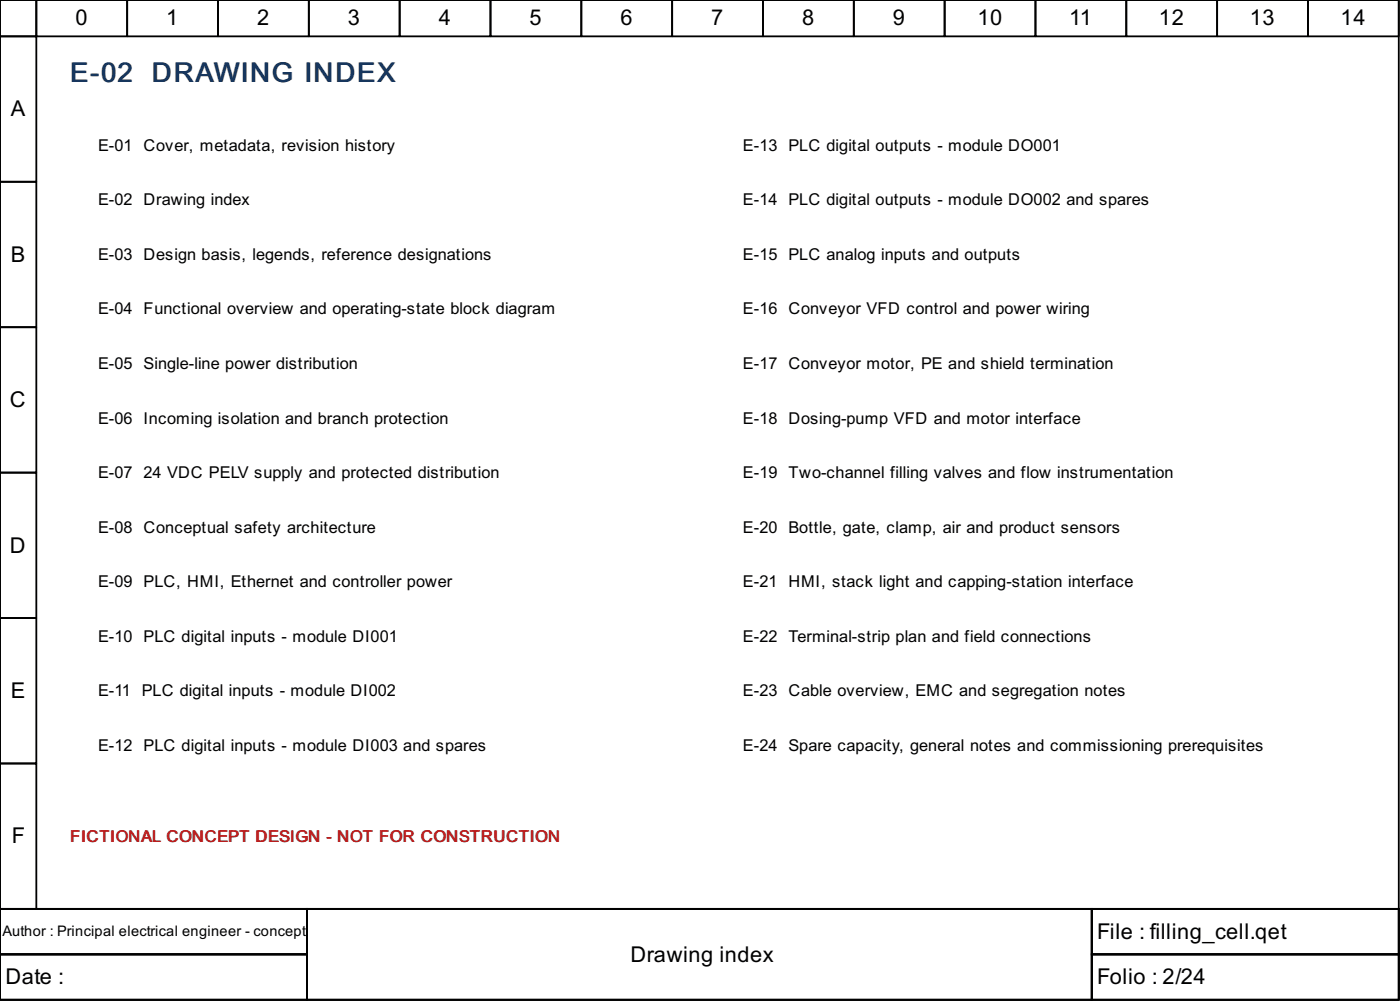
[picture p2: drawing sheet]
<svg xmlns="http://www.w3.org/2000/svg" width="204mm" height="146mm" viewBox="0 0 204 146" stroke-linecap="round" stroke-linejoin="round" font-family="sans-serif">
<defs><g id="words">
<g font-size="4" fill="#17365d">
<text x="10.2" y="11.9">E-02</text>
<text x="22.1" y="11.9">DRAWING INDEX</text>
</g>
<g font-size="3.2">
<text x="11" y="3.7">0</text>
<text x="24.2" y="3.7">1</text>
<text x="37.4" y="3.7">2</text>
<text x="50.7" y="3.7">3</text>
<text x="63.9" y="3.7">4</text>
<text x="77.1" y="3.7">5</text>
<text x="90.4" y="3.7">6</text>
<text x="103.6" y="3.7">7</text>
<text x="116.8" y="3.7">8</text>
<text x="130" y="3.7">9</text>
<text x="142.3" y="3.7">10</text>
<text x="155.7" y="3.7">11</text>
<text x="168.8" y="3.7">12</text>
<text x="182" y="3.7">13</text>
<text x="195.3" y="3.7">14</text>
<text x="1.6" y="16.9">A</text>
<text x="1.6" y="38.1">B</text>
<text x="1.5" y="59.3">C</text>
<text x="1.5" y="80.4">D</text>
<text x="1.6" y="101.6">E</text>
<text x="1.7" y="122.8">F</text>
<text x="159.8" y="136.7">File : filling_cell.qet</text>
<text x=".8" y="143.3">Date :</text>
<text x="91.8" y="140">Drawing index</text>
<text x="159.8" y="143.3">Folio : 2/24</text>
</g>
<g font-size="2.4">
<text x="14.3" y="22">E-01 Cover, metadata, revision history</text>
<text x="108.2" y="22">E-13 PLC digital outputs - module DO001</text>
<text x="14.3" y="29.9">E-02 Drawing index</text>
<text x="108.2" y="29.9">E-14 PLC digital outputs - module DO002 and spares</text>
<text x="14.3" y="37.8">E-03 Design basis, legends, reference designations</text>
<text x="108.2" y="37.8">E-15 PLC analog inputs and outputs</text>
<text x="14.3" y="45.8">E-04 Functional overview and operating-state block diagram</text>
<text x="108.2" y="45.8">E-16 Conveyor VFD control and power wiring</text>
<text x="14.3" y="53.7">E-05 Single-line power distribution</text>
<text x="108.2" y="53.7">E-17 Conveyor motor, PE and shield termination</text>
<text x="14.3" y="61.6">E-06 Incoming isolation and branch protection</text>
<text x="108.2" y="61.6">E-18 Dosing-pump VFD and motor interface</text>
<text x="14.3" y="69.6">E-07</text>
<text x="20.9" y="69.6">24 VDC PELV supply and protected distribution</text>
<text x="108.2" y="69.6">E-19 Two-channel filling valves and flow instrumentation</text>
<text x="14.3" y="77.5">E-08 Conceptual safety architecture</text>
<text x="108.2" y="77.5">E-20 Bottle, gate, clamp, air and product sensors</text>
<text x="14.3" y="85.5">E-09 PLC, HMI, Ethernet and controller power</text>
<text x="108.2" y="85.5">E-21 HMI, stack light and capping-station interface</text>
<text x="14.3" y="93.4">E-10 PLC digital inputs - module DI001</text>
<text x="108.2" y="93.4">E-22 Terminal-strip plan and field connections</text>
<text x="14.3" y="101.3">E-11 PLC digital inputs - module DI002</text>
<text x="108.2" y="101.3">E-23 Cable overview, EMC and segregation notes</text>
<text x="14.3" y="109.3">E-12 PLC digital inputs - module DI003 and spares</text>
<text x="108.2" y="109.3">E-24 Spare capacity, general notes and commissioning prerequisites</text>
</g>
<text font-size="2.4" fill="#b91c1c" x="10.2" y="122.5">FICTIONAL CONCEPT DESIGN - NOT FOR CONSTRUCTION</text>
<text font-size="2.1" x=".4" y="136.3">Author : Principal electrical engineer - concept</text>
</g></defs>
<g fill="none" stroke="#000" stroke-width=".26">
<path d="M0 0h203.7v132.3h-203.7zM0 0h5.3v5.3h-5.3zM0 5.3h5.3v21.2h-5.3zM5.3 0h13.2v5.3h-13.2zM18.5 0h13.2v5.3h-13.2zM31.7 0h13.3v5.3h-13.3zM45 0h13.2v5.3h-13.2zM58.2 0h13.2v5.3h-13.2zM71.4 0h13.3v5.3h-13.3zM84.7 0h13.2v5.3h-13.2zM97.9 0h13.2v5.3h-13.2zM111.1 0h13.3v5.3h-13.3z"/>
<path d="M124.4 0h13.2v5.3h-13.2zM137.6 0h13.2v5.3h-13.2zM150.8 0h13.2v5.3h-13.2zM164 0h13.3v5.3h-13.3zM177.3 0h13.2v5.3h-13.2zM190.5 0h13.2v5.3h-13.2zM0 26.5h5.3v21.1h-5.3zM0 47.6h5.3v21.2h-5.3zM0 68.8h5.3v21.2h-5.3zM0 90h5.3v21.1h-5.3zM0 111.1h5.3v21.2h-5.3zM0 132.3h203.7v13.2h-203.7z"/>
<path d="M0 132.3h44.7v6.6h-44.7zM0 138.9h44.7v6.6h-44.7zM44.7 132.3h114.3v13.2h-114.3zM159 132.3h44.7v6.6h-44.7zM159 138.9h44.7v6.6h-44.7z"/>
</g>
<use href="#words"/>
</svg>
